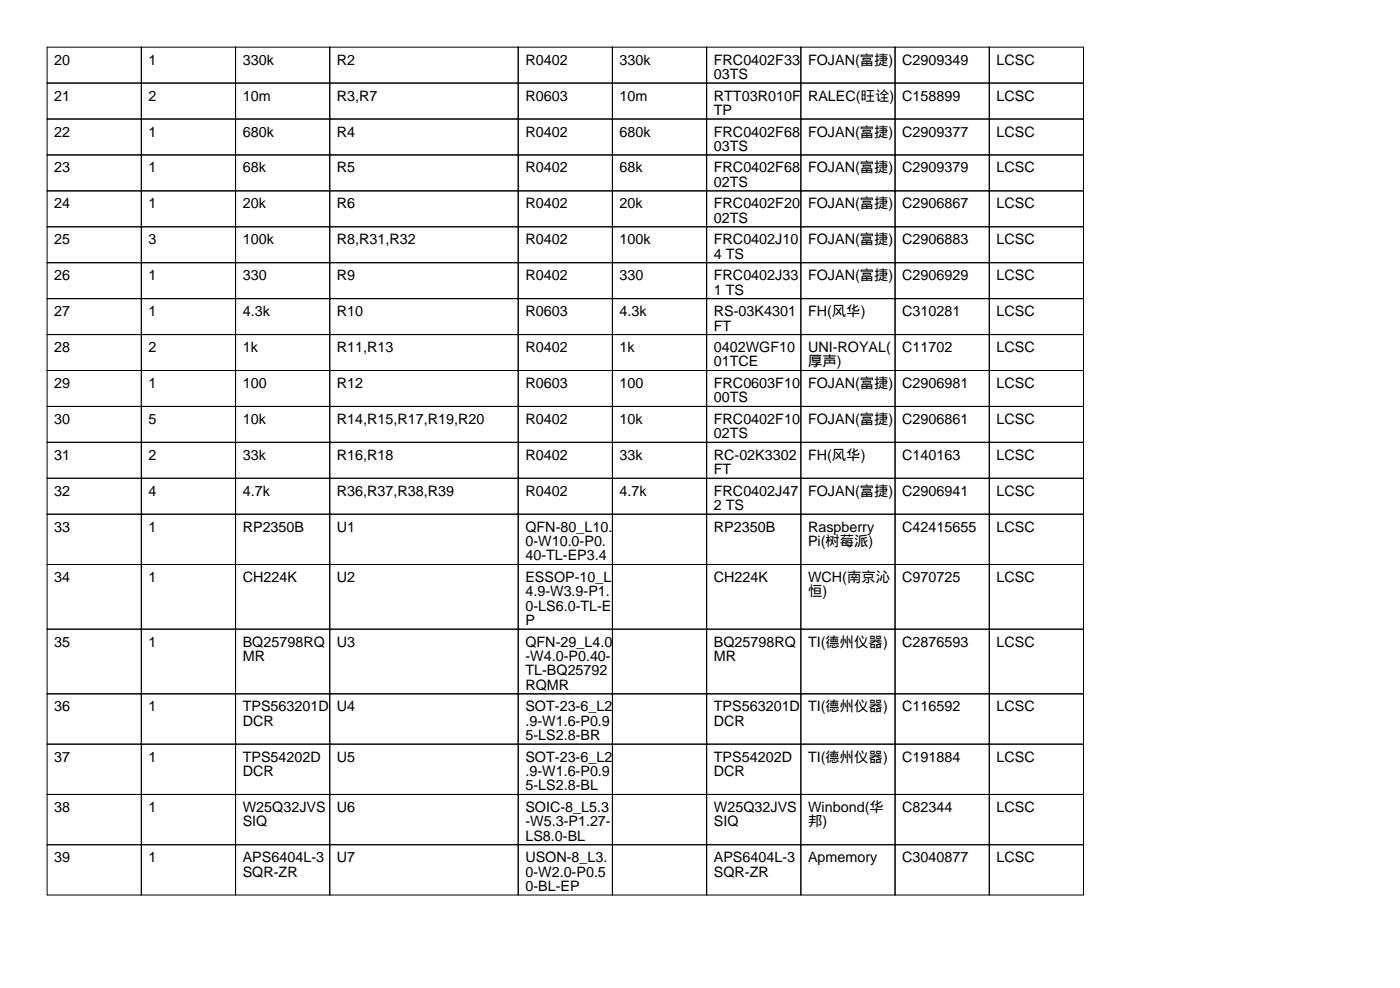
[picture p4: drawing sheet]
<svg xmlns="http://www.w3.org/2000/svg" width="297mm" height="210mm" viewBox="0 0 297 210" stroke-linecap="round" stroke-linejoin="round" font-family="sans-serif">
<defs><g id="words">
<g font-size="3">
<text x="11.5" y="13.7">20</text>
<text x="31.5" y="13.7">1</text>
<text x="51.5" y="13.7">330k</text>
<text x="71.5" y="13.7">R2</text>
<text x="111.5" y="13.7">R0402</text>
<text x="131.5" y="13.7">330k</text>
<text x="151.5" y="13.7">FRC0402F33</text>
<text x="151.5" y="16.8">03TS</text>
<text x="171.5" y="13.7">FOJAN(富捷)</text>
<text x="191.5" y="13.7">C2909349</text>
<text x="211.5" y="13.7">LCSC</text>
<text x="11.5" y="21.3">21</text>
<text x="31.5" y="21.3">2</text>
<text x="51.5" y="21.3">10m</text>
<text x="71.5" y="21.3">R3,R7</text>
<text x="111.5" y="21.3">R0603</text>
<text x="131.5" y="21.3">10m</text>
<text x="151.5" y="21.3">RTT03R010F</text>
<text x="171.5" y="21.3">RALEC(旺诠)</text>
<text x="191.5" y="21.3">C158899</text>
<text x="211.5" y="21.3">LCSC</text>
<text x="11.5" y="29">22</text>
<text x="31.5" y="29">1</text>
<text x="51.5" y="29">680k</text>
<text x="71.5" y="29">R4</text>
<text x="111.5" y="29">R0402</text>
<text x="131.5" y="29">680k</text>
<text x="151.5" y="24.4">TP</text>
<text x="151.5" y="29">FRC0402F68</text>
<text x="171.5" y="29">FOJAN(富捷)</text>
<text x="191.5" y="29">C2909377</text>
<text x="211.5" y="29">LCSC</text>
<text x="151.5" y="32">03TS</text>
<text x="11.5" y="36.6">23</text>
<text x="31.5" y="36.6">1</text>
<text x="51.5" y="36.6">68k</text>
<text x="71.5" y="36.6">R5</text>
<text x="111.5" y="36.6">R0402</text>
<text x="131.5" y="36.6">68k</text>
<text x="151.5" y="36.6">FRC0402F68</text>
<text x="151.5" y="39.6">02TS</text>
<text x="171.5" y="36.6">FOJAN(富捷)</text>
<text x="191.5" y="36.6">C2909379</text>
<text x="211.5" y="36.6">LCSC</text>
<text x="11.5" y="44.2">24</text>
<text x="31.5" y="44.2">1</text>
<text x="51.5" y="44.2">20k</text>
<text x="71.5" y="44.2">R6</text>
<text x="111.5" y="44.2">R0402</text>
<text x="131.5" y="44.2">20k</text>
<text x="151.5" y="44.2">FRC0402F20</text>
<text x="151.5" y="47.2">02TS</text>
<text x="171.5" y="44.2">FOJAN(富捷)</text>
<text x="191.5" y="44.2">C2906867</text>
<text x="211.5" y="44.2">LCSC</text>
<text x="11.5" y="51.8">25</text>
<text x="31.5" y="51.8">3</text>
<text x="51.5" y="51.8">100k</text>
<text x="71.5" y="51.8">R8,R31,R32</text>
<text x="111.5" y="51.8">R0402</text>
<text x="131.5" y="51.8">100k</text>
<text x="151.5" y="51.8">FRC0402J10</text>
<text x="171.5" y="51.8">FOJAN(富捷)</text>
<text x="191.5" y="51.8">C2906883</text>
<text x="211.5" y="51.8">LCSC</text>
<text x="11.5" y="59.4">26</text>
<text x="31.5" y="59.4">1</text>
<text x="51.5" y="59.4">330</text>
<text x="71.5" y="59.4">R9</text>
<text x="111.5" y="59.4">R0402</text>
<text x="131.5" y="59.4">330</text>
<text x="151.5" y="54.9">4 TS</text>
<text x="151.5" y="59.4">FRC0402J33</text>
<text x="171.5" y="59.4">FOJAN(富捷)</text>
<text x="191.5" y="59.4">C2906929</text>
<text x="211.5" y="59.4">LCSC</text>
<text x="151.5" y="62.5">1 TS</text>
<text x="11.5" y="67.1">27</text>
<text x="31.5" y="67.1">1</text>
<text x="51.5" y="67.1">4.3k</text>
<text x="71.5" y="67.1">R10</text>
<text x="111.5" y="67.1">R0603</text>
<text x="131.5" y="67.1">4.3k</text>
<text x="151.5" y="67.1">RS-03K4301</text>
<text x="151.5" y="70.1">FT</text>
<text x="171.5" y="67.1">FH(风华)</text>
<text x="191.5" y="67.1">C310281</text>
<text x="211.5" y="67.1">LCSC</text>
<text x="11.5" y="74.7">28</text>
<text x="31.5" y="74.7">2</text>
<text x="51.5" y="74.7">1k</text>
<text x="71.5" y="74.7">R11,R13</text>
<text x="111.5" y="74.7">R0402</text>
<text x="131.5" y="74.7">1k</text>
<text x="151.5" y="74.7">0402WGF10</text>
<text x="151.5" y="77.7">01TCE</text>
<text x="171.5" y="74.7">UNI-ROYAL(</text>
<text x="171.5" y="77.7">厚声)</text>
<text x="191.5" y="74.7">C11702</text>
<text x="211.5" y="74.7">LCSC</text>
<text x="11.5" y="82.3">29</text>
<text x="31.5" y="82.3">1</text>
<text x="51.5" y="82.3">100</text>
<text x="71.5" y="82.3">R12</text>
<text x="111.5" y="82.3">R0603</text>
<text x="131.5" y="82.3">100</text>
<text x="151.5" y="82.3">FRC0603F10</text>
<text x="171.5" y="82.3">FOJAN(富捷)</text>
<text x="191.5" y="82.3">C2906981</text>
<text x="211.5" y="82.3">LCSC</text>
<text x="11.5" y="89.9">30</text>
<text x="31.5" y="89.9">5</text>
<text x="51.5" y="89.9">10k</text>
<text x="71.5" y="89.9">R14,R15,R17,R19,R20</text>
<text x="111.5" y="89.9">R0402</text>
<text x="131.5" y="89.9">10k</text>
<text x="151.5" y="85.3">00TS</text>
<text x="151.5" y="89.9">FRC0402F10</text>
<text x="171.5" y="89.9">FOJAN(富捷)</text>
<text x="191.5" y="89.9">C2906861</text>
<text x="211.5" y="89.9">LCSC</text>
<text x="151.5" y="93">02TS</text>
<text x="11.5" y="97.5">31</text>
<text x="31.5" y="97.5">2</text>
<text x="51.5" y="97.5">33k</text>
<text x="71.5" y="97.5">R16,R18</text>
<text x="111.5" y="97.5">R0402</text>
<text x="131.5" y="97.5">33k</text>
<text x="151.5" y="97.5">RC-02K3302</text>
<text x="151.5" y="100.6">FT</text>
<text x="171.5" y="97.5">FH(风华)</text>
<text x="191.5" y="97.5">C140163</text>
<text x="211.5" y="97.5">LCSC</text>
<text x="11.5" y="105.2">32</text>
<text x="31.5" y="105.2">4</text>
<text x="51.5" y="105.2">4.7k</text>
<text x="71.5" y="105.2">R36,R37,R38,R39</text>
<text x="111.5" y="105.2">R0402</text>
<text x="131.5" y="105.2">4.7k</text>
<text x="151.5" y="105.2">FRC0402J47</text>
<text x="171.5" y="105.2">FOJAN(富捷)</text>
<text x="191.5" y="105.2">C2906941</text>
<text x="211.5" y="105.2">LCSC</text>
<text x="11.5" y="112.8">33</text>
<text x="31.5" y="112.8">1</text>
<text x="51.5" y="112.8">RP2350B</text>
<text x="71.5" y="112.8">U1</text>
<text x="111.5" y="112.8">QFN-80_L10.</text>
<text x="151.5" y="108.2">2 TS</text>
<text x="151.5" y="112.8">RP2350B</text>
<text x="171.5" y="112.8">Raspberry</text>
<text x="191.5" y="112.8">C42415655</text>
<text x="211.5" y="112.8">LCSC</text>
<text x="111.5" y="115.8">0-W10.0-P0.</text>
<text x="111.5" y="118.9">40-TL-EP3.4</text>
<text x="171.5" y="115.8">Pi(树莓派)</text>
<text x="11.5" y="123.4">34</text>
<text x="31.5" y="123.4">1</text>
<text x="51.5" y="123.4">CH224K</text>
<text x="71.5" y="123.4">U2</text>
<text x="111.5" y="123.4">ESSOP-10_L</text>
<text x="151.5" y="123.4">CH224K</text>
<text x="171.5" y="123.4">WCH(南京沁</text>
<text x="191.5" y="123.4">C970725</text>
<text x="211.5" y="123.4">LCSC</text>
<text x="111.5" y="126.5">4.9-W3.9-P1.</text>
<text x="111.5" y="129.5">0-LS6.0-TL-E</text>
<text x="171.5" y="126.5">恒)</text>
<text x="11.5" y="137.2">35</text>
<text x="31.5" y="137.2">1</text>
<text x="51.5" y="137.2">BQ25798RQ</text>
<text x="71.5" y="137.2">U3</text>
<text x="111.5" y="132.6">P</text>
<text x="111.5" y="137.2">QFN-29_L4.0</text>
<text x="151.5" y="137.2">BQ25798RQ</text>
<text x="171.5" y="137.2">TI(德州仪器)</text>
<text x="191.5" y="137.2">C2876593</text>
<text x="211.5" y="137.2">LCSC</text>
<text x="51.5" y="140.2">MR</text>
<text x="111.5" y="140.2">-W4.0-P0.40-</text>
<text x="111.5" y="143.3">TL-BQ25792</text>
<text x="151.5" y="140.2">MR</text>
<text x="111.5" y="146.3">RQMR</text>
<text x="11.5" y="150.9">36</text>
<text x="31.5" y="150.9">1</text>
<text x="51.5" y="150.9">TPS563201D</text>
<text x="51.5" y="153.9">DCR</text>
<text x="71.5" y="150.9">U4</text>
<text x="111.5" y="150.9">SOT-23-6_L2</text>
<text x="111.5" y="153.9">.9-W1.6-P0.9</text>
<text x="151.5" y="150.9">TPS563201D</text>
<text x="151.5" y="153.9">DCR</text>
<text x="171.5" y="150.9">TI(德州仪器)</text>
<text x="191.5" y="150.9">C116592</text>
<text x="211.5" y="150.9">LCSC</text>
<text x="11.5" y="161.5">37</text>
<text x="31.5" y="161.5">1</text>
<text x="51.5" y="161.5">TPS54202D</text>
<text x="71.5" y="161.5">U5</text>
<text x="111.5" y="157">5-LS2.8-BR</text>
<text x="111.5" y="161.5">SOT-23-6_L2</text>
<text x="151.5" y="161.5">TPS54202D</text>
<text x="171.5" y="161.5">TI(德州仪器)</text>
<text x="191.5" y="161.5">C191884</text>
<text x="211.5" y="161.5">LCSC</text>
<text x="51.5" y="164.6">DCR</text>
<text x="111.5" y="164.6">.9-W1.6-P0.9</text>
<text x="111.5" y="167.6">5-LS2.8-BL</text>
<text x="151.5" y="164.6">DCR</text>
<text x="11.5" y="172.2">38</text>
<text x="31.5" y="172.2">1</text>
<text x="51.5" y="172.2">W25Q32JVS</text>
<text x="71.5" y="172.2">U6</text>
<text x="111.5" y="172.2">SOIC-8_L5.3</text>
<text x="151.5" y="172.2">W25Q32JVS</text>
<text x="171.5" y="172.2">Winbond(华</text>
<text x="191.5" y="172.2">C82344</text>
<text x="211.5" y="172.2">LCSC</text>
<text x="51.5" y="175.3">SIQ</text>
<text x="111.5" y="175.3">-W5.3-P1.27-</text>
<text x="111.5" y="178.3">LS8.0-BL</text>
<text x="151.5" y="175.3">SIQ</text>
<text x="171.5" y="175.3">邦)</text>
<text x="11.5" y="182.9">39</text>
<text x="31.5" y="182.9">1</text>
<text x="51.5" y="182.9">APS6404L-3</text>
<text x="51.5" y="185.9">SQR-ZR</text>
<text x="71.5" y="182.9">U7</text>
<text x="111.5" y="182.9">USON-8_L3.</text>
<text x="111.5" y="185.9">0-W2.0-P0.5</text>
<text x="151.5" y="182.9">APS6404L-3</text>
<text x="151.5" y="185.9">SQR-ZR</text>
<text x="171.5" y="182.9">Apmemory</text>
<text x="191.5" y="182.9">C3040877</text>
<text x="211.5" y="182.9">LCSC</text>
<text x="111.5" y="189">0-BL-EP</text>
</g>
</g></defs>
<g fill="none" stroke="#000" stroke-width=".21">
<path d="M10 10h20v7.6h-20zM10 17.6h20v7.6h-20zM30 10h20v7.6h-20zM30 17.6h20v7.6h-20zM50 10h20v7.6h-20zM50 17.6h20v7.6h-20zM70 10h40v7.6h-40zM70 17.6h40v7.6h-40zM110 10h20v7.6h-20zM110 17.6h20v7.6h-20zM130 10h20v7.6h-20zM130 17.6h20v7.6h-20z"/>
<path d="M150 10h20v7.6h-20zM150 17.6h20v7.6h-20zM170 10h20v7.6h-20zM170 17.6h20v7.6h-20zM190 10h20v7.6h-20zM190 17.6h20v7.6h-20zM210 10h20v7.6h-20zM210 17.6h20v7.6h-20zM10 25.2h20v7.7h-20zM10 32.9h20v7.6h-20zM30 25.2h20v7.7h-20zM30 32.9h20v7.6h-20z"/>
<path d="M50 25.2h20v7.7h-20zM50 32.9h20v7.6h-20zM70 25.2h40v7.7h-40zM70 32.9h40v7.6h-40zM110 25.2h20v7.7h-20zM110 32.9h20v7.6h-20zM130 25.2h20v7.7h-20zM130 32.9h20v7.6h-20zM150 25.2h20v7.7h-20zM150 32.9h20v7.6h-20zM170 25.2h20v7.7h-20zM170 32.9h20v7.6h-20z"/>
<path d="M190 25.2h20v7.7h-20zM190 32.9h20v7.6h-20zM210 25.2h20v7.7h-20zM210 32.9h20v7.6h-20zM10 40.5h20v7.6h-20zM10 48.1h20v7.6h-20zM10 55.7h20v7.6h-20zM30 40.5h20v7.6h-20zM30 48.1h20v7.6h-20zM30 55.7h20v7.6h-20zM50 40.5h20v7.6h-20zM50 48.1h20v7.6h-20z"/>
<path d="M50 55.7h20v7.6h-20zM70 40.5h40v7.6h-40zM70 48.1h40v7.6h-40zM70 55.7h40v7.6h-40zM110 40.5h20v7.6h-20zM110 48.1h20v7.6h-20zM110 55.7h20v7.6h-20zM130 40.5h20v7.6h-20zM130 48.1h20v7.6h-20zM130 55.7h20v7.6h-20zM150 40.5h20v7.6h-20zM150 48.1h20v7.6h-20z"/>
<path d="M150 55.7h20v7.6h-20zM170 40.5h20v7.6h-20zM170 48.1h20v7.6h-20zM170 55.7h20v7.6h-20zM190 40.5h20v7.6h-20zM190 48.1h20v7.6h-20zM190 55.7h20v7.6h-20zM210 40.5h20v7.6h-20zM210 48.1h20v7.6h-20zM210 55.7h20v7.6h-20zM10 63.3h20v7.7h-20zM10 71h20v7.6h-20z"/>
<path d="M10 78.6h20v7.6h-20zM30 63.3h20v7.7h-20zM30 71h20v7.6h-20zM30 78.6h20v7.6h-20zM50 63.3h20v7.7h-20zM50 71h20v7.6h-20zM50 78.6h20v7.6h-20zM70 63.3h40v7.7h-40zM70 71h40v7.6h-40zM70 78.6h40v7.6h-40zM110 63.3h20v7.7h-20zM110 71h20v7.6h-20z"/>
<path d="M110 78.6h20v7.6h-20zM130 63.3h20v7.7h-20zM130 71h20v7.6h-20zM130 78.6h20v7.6h-20zM150 63.3h20v7.7h-20zM150 71h20v7.6h-20zM150 78.6h20v7.6h-20zM170 63.3h20v7.7h-20zM170 71h20v7.6h-20zM170 78.6h20v7.6h-20zM190 63.3h20v7.7h-20zM190 71h20v7.6h-20z"/>
<path d="M190 78.6h20v7.6h-20zM210 63.3h20v7.7h-20zM210 71h20v7.6h-20zM210 78.6h20v7.6h-20zM10 86.2h20v7.6h-20zM10 93.8h20v7.6h-20zM30 86.2h20v7.6h-20zM30 93.8h20v7.6h-20zM50 86.2h20v7.6h-20zM50 93.8h20v7.6h-20zM70 86.2h40v7.6h-40zM70 93.8h40v7.6h-40z"/>
<path d="M110 86.2h20v7.6h-20zM110 93.8h20v7.6h-20zM130 86.2h20v7.6h-20zM130 93.8h20v7.6h-20zM150 86.2h20v7.6h-20zM150 93.8h20v7.6h-20zM170 86.2h20v7.6h-20zM170 93.8h20v7.6h-20zM190 86.2h20v7.6h-20zM190 93.8h20v7.6h-20zM210 86.2h20v7.6h-20zM210 93.8h20v7.6h-20z"/>
<path d="M10 101.4h20v7.7h-20zM10 109.1h20v10.6h-20zM10 119.7h20v13.7h-20zM30 101.4h20v7.7h-20zM30 109.1h20v10.6h-20zM30 119.7h20v13.7h-20zM50 101.4h20v7.7h-20zM50 109.1h20v10.6h-20zM50 119.7h20v13.7h-20zM70 101.4h40v7.7h-40zM70 109.1h40v10.6h-40zM70 119.7h40v13.7h-40z"/>
<path d="M110 101.4h20v7.7h-20zM110 109.1h20v10.6h-20zM110 119.7h20v13.7h-20zM130 101.4h20v7.7h-20zM130 109.1h20v10.6h-20zM130 119.7h20v13.7h-20zM150 101.4h20v7.7h-20zM150 109.1h20v10.6h-20zM150 119.7h20v13.7h-20zM170 101.4h20v7.7h-20zM170 109.1h20v10.6h-20zM170 119.7h20v13.7h-20z"/>
<path d="M190 101.4h20v7.7h-20zM190 109.1h20v10.6h-20zM190 119.7h20v13.7h-20zM210 101.4h20v7.7h-20zM210 109.1h20v10.6h-20zM210 119.7h20v13.7h-20zM10 133.4h20v13.8h-20zM30 133.4h20v13.8h-20zM50 133.4h20v13.8h-20zM70 133.4h40v13.8h-40zM110 133.4h20v13.8h-20zM130 133.4h20v13.8h-20z"/>
<path d="M150 133.4h20v13.8h-20zM170 133.4h20v13.8h-20zM190 133.4h20v13.8h-20zM210 133.4h20v13.8h-20zM10 147.2h20v10.6h-20zM10 157.8h20v10.7h-20zM30 147.2h20v10.6h-20zM30 157.8h20v10.7h-20zM50 147.2h20v10.6h-20zM50 157.8h20v10.7h-20zM70 147.2h40v10.6h-40zM70 157.8h40v10.7h-40z"/>
<path d="M110 147.2h20v10.6h-20zM110 157.8h20v10.7h-20zM130 147.2h20v10.6h-20zM130 157.8h20v10.7h-20zM150 147.2h20v10.6h-20zM150 157.8h20v10.7h-20zM170 147.2h20v10.6h-20zM170 157.8h20v10.7h-20zM190 147.2h20v10.6h-20zM190 157.8h20v10.7h-20zM210 147.2h20v10.6h-20zM210 157.8h20v10.7h-20z"/>
<path d="M10 168.5h20v10.7h-20zM10 179.2h20v10.6h-20zM30 168.5h20v10.7h-20zM30 179.2h20v10.6h-20zM50 168.5h20v10.7h-20zM50 179.2h20v10.6h-20zM70 168.5h40v10.7h-40zM70 179.2h40v10.6h-40zM110 168.5h20v10.7h-20zM110 179.2h20v10.6h-20zM130 168.5h20v10.7h-20zM130 179.2h20v10.6h-20z"/>
<path d="M150 168.5h20v10.7h-20zM150 179.2h20v10.6h-20zM170 168.5h20v10.7h-20zM170 179.2h20v10.6h-20zM190 168.5h20v10.7h-20zM190 179.2h20v10.6h-20zM210 168.5h20v10.7h-20zM210 179.2h20v10.6h-20z"/>
</g>
<use href="#words"/>
</svg>
